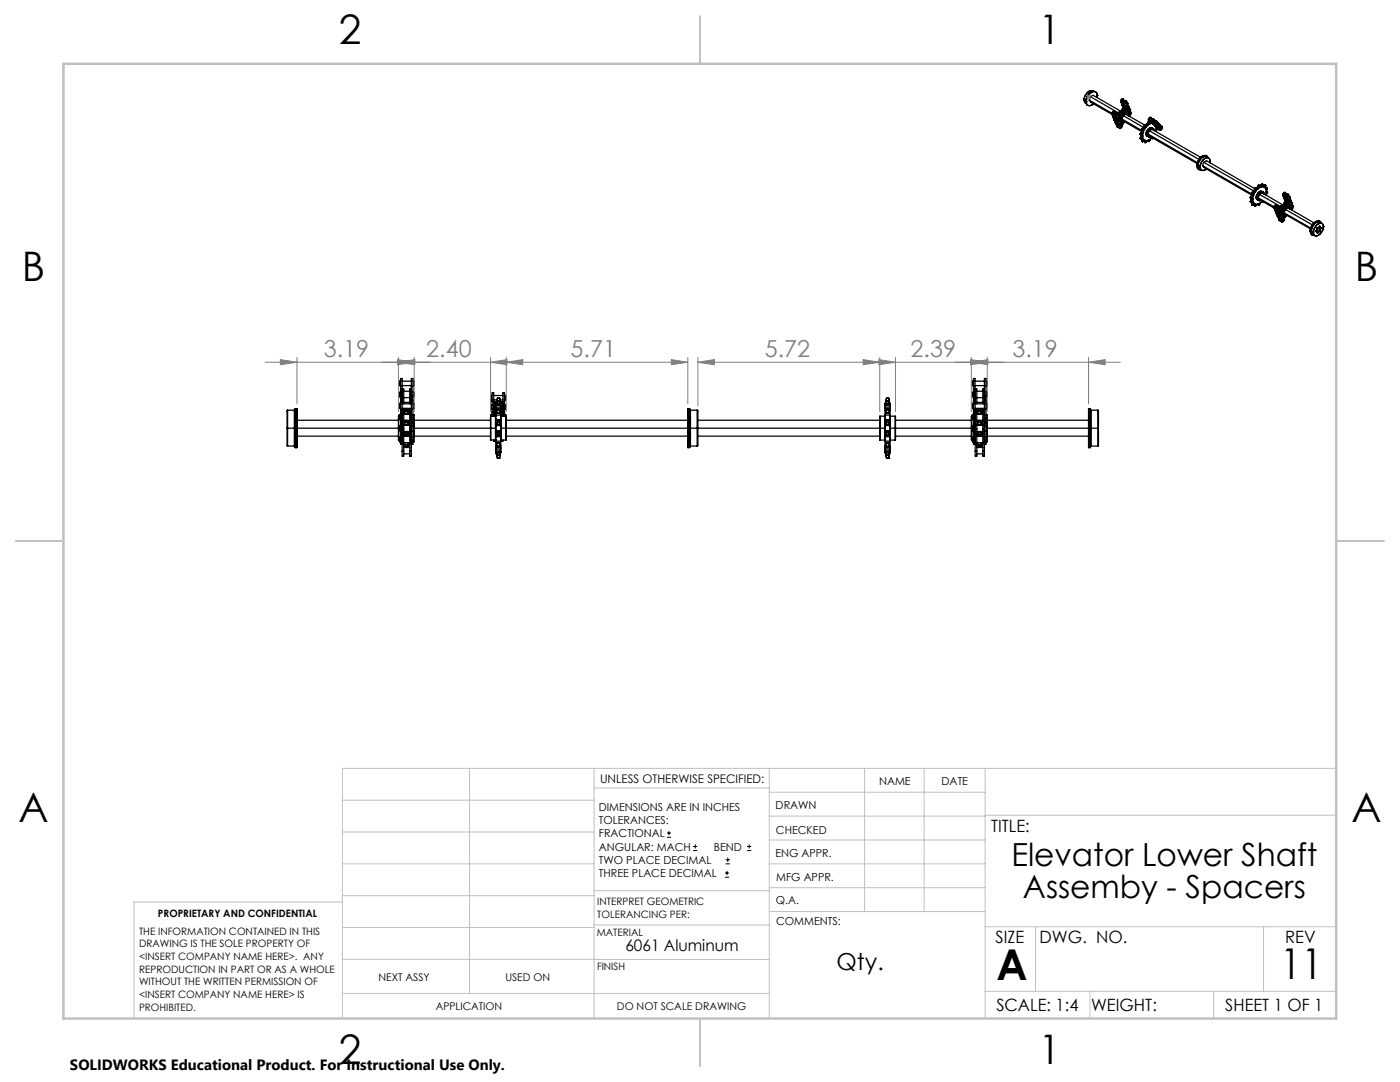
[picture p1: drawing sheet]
<svg xmlns="http://www.w3.org/2000/svg" width="279mm" height="216mm" viewBox="0 0 279 216" stroke-linecap="round" stroke-linejoin="round" font-family="sans-serif">
<defs><g id="words">
<g font-size="8.5">
<text x="198.9" y="195.5">A</text>
<text x="255.5" y="195.4">11</text>
</g>
<g font-size="8.1">
<text x="67.6" y="8.9">2</text>
<text x="207.3" y="8.9">1</text>
<text x="4.4" y="56.1">B</text>
<text x="270.4" y="56.1">B</text>
<text x="3.7" y="164.1">A</text>
<text x="269.7" y="164.1">A</text>
<text x="67.6" y="212.4">2</text>
<text x="207.3" y="212.4">1</text>
</g>
<g font-size="6.3">
<text x="201.8" y="172.9">Elevator Lower Shaft</text>
<text x="204.1" y="179.2">Assemby - Spacers</text>
</g>
<g font-size="4.7" fill="#808080">
<text x="64.6" y="71.2">3.19</text>
<text x="85.1" y="71.2">2.40</text>
<text x="113.9" y="71.2">5.71</text>
<text x="152.6" y="71.2">5.72</text>
<text x="181.7" y="71.2">2.39</text>
<text x="202.1" y="71.2">3.19</text>
</g>
<text font-size="4.7" x="166.9" y="193.5">Qty.</text>
<g font-size="3.4">
<text x="197.8" y="166">TITLE:</text>
<text x="198.7" y="188.1">SIZE</text>
<text x="207.5" y="188.1">DWG. NO.</text>
<text x="256.5" y="188.2">REV</text>
<text x="198.8" y="201.7">SCALE: 1:4</text>
<text x="217.7" y="201.8">WEIGHT:</text>
<text x="244.5" y="201.7">SHEET 1 OF 1</text>
</g>
<text font-size="3.2" x="124.8" y="189.8">6061 Aluminum</text>
<text font-size="3" x="14" y="213.5">SOLIDWORKS Educational Product. For Instructional Use Only.</text>
<text font-size="2.4" x="119.8" y="156.2">UNLESS OTHERWISE SPECIFIED:</text>
<g font-size="2.2">
<text x="119.5" y="161.8">DIMENSIONS ARE IN INCHES</text>
<text x="154.8" y="161.4">DRAWN</text>
<text x="175.4" y="156.6">NAME</text>
<text x="187.9" y="156.7">DATE</text>
<text x="119.5" y="164.4">TOLERANCES:</text>
<text x="119.5" y="167.1">FRACTIONAL</text>
<text x="154.9" y="166.3">CHECKED</text>
<text x="119.5" y="169.7">ANGULAR: MACH</text>
<text x="119.5" y="172.4">TWO PLACE DECIMAL</text>
<text x="142.5" y="169.7">BEND</text>
<text x="154.8" y="171">ENG APPR.</text>
<text x="119.5" y="175">THREE PLACE DECIMAL</text>
<text x="154.9" y="175.7">MFG APPR.</text>
<text x="154.9" y="180.4">Q.A.</text>
<text x="154.9" y="184.6">COMMENTS:</text>
</g>
<g font-size="2.1">
<text x="75.5" y="195.7">NEXT ASSY</text>
<text x="100.9" y="195.7">USED ON</text>
<text x="86.9" y="201.5">APPLICATION</text>
<text x="123.1" y="201.6">DO NOT SCALE DRAWING</text>
</g>
<g font-size="2">
<text x="31.5" y="182.9">PROPRIETARY AND CONFIDENTIAL</text>
<text x="119.2" y="180.6">INTERPRET GEOMETRIC</text>
<text x="119.2" y="183.1">TOLERANCING PER:</text>
<text x="27.8" y="186.5">THE INFORMATION CONTAINED IN THIS</text>
<text x="27.8" y="189">DRAWING IS THE SOLE PROPERTY OF</text>
<text x="27.8" y="191.6">&lt;INSERT COMPANY NAME HERE&gt;. ANY</text>
<text x="119.1" y="186.7">MATERIAL</text>
<text x="27.8" y="194.1">REPRODUCTION IN PART OR AS A WHOLE</text>
<text x="27.8" y="196.6">WITHOUT THE WRITTEN PERMISSION OF</text>
<text x="119.1" y="193.5">FINISH</text>
<text x="27.8" y="199.1">&lt;INSERT COMPANY NAME HERE&gt; IS</text>
<text x="27.8" y="201.7">PROHIBITED.</text>
</g>
</g></defs>
<g fill="none" stroke="#000" stroke-width=".25">
<path d="M216.3 19.9l.2 .5 .3 .3M216.3 19.9l.1 .1M216.4 20l.3 .1M217.4 18.2l-.8 .7-.3 1M217.4 18.2l.4-.1 .4 .1M217.4 18.2a2.28 2.28 0 0 0-1 1.8M217.6 19.3l5.6 3.2M217.6 19.3l-.2 .7 4.5 2.6M217.8 18.3a2.52 2.52 0 0 0-1.1 1.9M217.8 18.3h.1M218.1 19l-.5 .3M218.2 19l5.5 3.2"/>
<path d="M218.7 18.3a1.13 1.13 0 0 0-1.6 .7l-.4 1.2M219 19.1a.71 .71 0 0 0-.5-.8 .71 .71 0 0 0-.8 .2 2.47 2.47 0 0 0-.9 1.8M219 19.1h.1M219 19.1l-.1 .4M224.2 19.8a.42 .42 0 0 0-.5 .1 .42 .42 0 0 0 0 .5M216.7 20.2h.1M216.7 20.2l.1 .6 .3 .2M216.7 20.2l.1 .1M216.8 20.3h.1M216.8 20.3a.77 .77 0 0 0 .5 .8 .77 .77 0 0 0 .9-.4M216.8 20.3a.67 .67 0 0 0 .3 .7 .67 .67 0 0 0 .8 0M217.4 20l.2 .4 4.3 2.4"/>
<path d="M217.9 21h.1M221.9 22.9l.2 .4M221.9 22.9h.1M222 22.9l.2 .3M222.1 23.3l.1 .2M222.1 23.3v.1M222.2 23.5l.2 .5M222.2 23.5l.1 .1M222.3 23.6l.2 .4M222.4 22.9l-.3 .4 .1 .2M222.4 23.8v.2M222.4 24l.1 .2"/>
<path d="M222.4 24h.1M222.4 24v.1M222.4 22.3a.42 .42 0 0 0-.5 .1 .42 .42 0 0 0 0 .5M222.5 23.1l-.1 .2 .2 .2M222.5 22.5v-.1a.36 .36 0 0 0-.5 0 .36 .36 0 0 0 0 .5M222.5 24.2l.1 .2M222.5 24.2l.1 .3M222.5 23.2l.2 .5M222.5 23.2l.1 .1M222.6 24.5v.1M222.6 24.5h.1M222.6 23.3l.2 .4"/>
<path d="M222.6 23.4v.4M222.6 23.8l.2 .4h-.3v-.2M222.6 23.8l.2 .4M222.6 23.8h.1M222.7 22.6l-.4-.2-.2 .2 .4 .4-.2 .1v.5M222.7 23.5v.3M222.7 23.7l.2 .2M222.7 24.7l.2 .5M222.7 24.7l.1 .1M222.7 23.7h.1M222.7 23.8l.2 .5M222.7 24.2v.5"/>
<path d="M222.8 24.8l.2 .4M222.8 24.3l.2 .1M222.8 24.3h.1M222.8 24.2l.2 .2M222.8 24.3v.5M222.8 24.2l.1 .1M222.8 24.1v.2M222.9 24.4l-.1 .2 .3 .1M222.9 25.2l.2 .2M222.9 25.2h.1M222.9 24.3l.2 .2M223 25.2l.1 .2 .2-.1"/>
<path d="M223 24.4h.1M223 22.8h-.2v.3M223 24.4l.2 .4M223 22.6a.4 .4 0 0 0-.4 .1 .4 .4 0 0 0-.1 .5M223.1 24.4l.2 .5M223.1 23.4l.2 .1-.2 .2zM223.1 24.6v.4M223.1 25v.2l.2 .1M223.1 25l.2 .4M223.1 22.7v.1zM223.1 25h.1M223.2 24.7v.3"/>
<path d="M223.2 23.1h.1M223.2 23.1l.1 .1M223.2 25l.2 .5M223.2 24.8l.1 .2M223.2 22.6v.1M223.2 22.7l.2 .1M223.2 24.8l.1 .1M223.2 22.6h.1M223.2 22.7h.1M223.2 22.7v.1M223.2 23.4l-.2 .1 .1 .2M223.2 22.8v.2"/>
<path d="M223.2 22.8l.3 .1M223.2 22.5l.1 .1M223.2 22.5v.1M223.3 23.2l-.2-.2a.28 .28 0 0 0-.2-.4 .28 .28 0 0 0-.3 .3v.4M223.3 23.2a.41 .41 0 0 1-.1 .5 .41 .41 0 0 1-.4 .1v-.1M223.3 24.1l.1-.1 .1 .1-.2 .2zM223.3 25.4l.2 .2M223.3 22.4l-.1 .1M223.3 22.4h.1M223.3 25.4l.1 .1M223.3 22.4l.1 .1M223.3 23.5l.2 .3"/>
<path d="M223.3 22.6l.1 .2M223.3 22.6h.1M223.4 23.2l-.1 .3M223.4 22.5l-.1 .1M223.4 22.5h.2M223.4 22.8h.1M223.4 23.2l-.1 .1M223.4 22.4h.1M223.4 22.8l.1 .1M223.4 22.4l.2 .1M223.4 22.4l.4 .1M223.5 24l-.3 .1 .1 .2"/>
<path d="M223.5 23.1l-.1 .1M223.5 22.9v.2M223.5 23.8a.44 .44 0 0 0-.4 .1 .44 .44 0 0 0-.1 .5M223.5 23.7v.1M223.5 23.7h.1M223.6 23.7l.2 .2M223.6 23.7v.1M223.6 24.1l.2 .1M223.6 24l.4 .4M223.6 22.2h.1M223.6 22.5h.2M223.7 20.4l.2 .4"/>
<path d="M223.7 25.1h.1l-.1 .3h-.1zM223.7 20.4h.1M223.7 24.3h.1M223.7 24.6h-.1l-.2 .2 .1 .1M223.7 24.3l.1 .1M223.7 25.1l-.1 .3M223.8 20.4l.1 .3M223.8 24.4l-.2-.3a.27 .27 0 0 0-.2-.3 .27 .27 0 0 0-.3 .3v.3M223.8 24.4a.36 .36 0 0 1 0 .5 .36 .36 0 0 1-.5 0M223.8 24.3v.1M223.8 24.3h.1M223.8 22.5h.1"/>
<path d="M223.8 22.2l-.3 .2M223.8 22.2l-.4 .2 .2-.2M223.8 22.2l.2 .1M223.8 24.7a.49 .49 0 0 1 .2 .6 .49 .49 0 0 1-.6 .2M223.8 22.7h.1M223.8 24.4h.1M223.8 22l.2 .2M223.8 23.9h.1M223.8 22v.2M223.8 22.6v.1M223.8 22.8h.1M223.8 24.2v.1"/>
<path d="M223.8 23.9a.38 .38 0 0 0 .2 .4 .38 .38 0 0 0 .4 0 .38 .38 0 0 1-.4 0 .38 .38 0 0 1-.2-.4zM223.8 22h.1M223.8 22.6h.1M223.8 24.5l.2 .3M223.8 22l.2 .1M223.8 24.5l.2 .1M223.9 24.4h.1M223.9 20.8v.2M223.9 22.5l-.4 .6M223.9 24.3h.1M223.9 24.3l-.1 .1M223.9 22.6h-.1"/>
<path d="M223.9 22.7h.1M223.9 22.6h.1M223.9 24.2l-.1 .1M223.9 20.8h.1M223.9 24.2v.1M223.9 22.6v.1M223.9 24.3v.1M223.9 22.7l-.1 .1M223.9 22.5h.2M223.9 23.8l.1 .3 .3 .1M223.9 21.8l-.1 .2M223.9 21.8h.3"/>
<path d="M223.9 22.5v.1M223.9 22.5h.1M223.9 23.8l.3 .4 3.7 2.1M223.9 23.8l4 2.3M223.9 24.5h.1M223.9 21.8l.1 .1M224 22.6h.1M224 21.1l.2 .4M224 24.5h-.2M224 22.4l-.1 .1M224 24.4h.1M224 24.3h-.1"/>
<path d="M224 22.5l-.1 .1M224 22.6h-.1M224 22.5h-.1M224 22.5h.1M224 24.5h.1M224 21.1h.1M224 22.3v.1M224 24.6v.2M224 24.6h.1M224 22.1v.2M224 22.5v.1M224 24.3v.1"/>
<path d="M224 24.5v.1M224 22.4v.1M224 21.1l.3 .5M224 21.9v.2M224 22.5h.2M224.1 24.4h.1M224.1 22.6h.1M224.1 22.5h.1M224.1 24.4h-.1M224.1 22.4l-.1 .2M224.1 20.4l-.2 .4 .1 .3M224.1 21.3l.1 .3"/>
<path d="M224.1 22.4h.1M224.1 22.4v.1M224.2 21.5l.1 .2M224.2 21.6h.1M224.2 22.5h.1M224.2 22.4h.1M224.2 21.8l-.2 .1M224.2 21.8l.1 .1M224.2 21.5l.1 .1M224.2 22.4l-.2 .2M224.2 20.6l-.1 .2 .2 .3M224.2 24.3l-.2 .2"/>
<path d="M224.2 23.1l4.1 2.4M224.3 20.1l-.1-.3a.39 .39 0 0 0-.4 .2 .39 .39 0 0 0 0 .4M224.3 21.6l.1 .1h.2M224.3 21.7l.1 .2 .1-.2M224.3 21.7v.2M224.3 20.7l.2 .5M224.3 22.3h.1M224.3 21.9v.1M224.3 22l.1 .2M224.3 22.4h.1M224.3 20.7l.1 .1M224.3 22.3v.1"/>
<path d="M224.3 22.4l-.1 .1M224.4 22.4h.1M224.4 20.8l.2 .4M224.4 22.3v.1M224.4 22.8a.42 .42 0 0 1 .5-.2 .42 .42 0 0 1 .2 .5 .45 .45 0 0 0-.3-.5 .45 .45 0 0 0-.5 .3l-.5 1 .1-.5zM224.4 21.9l-.1 .1M224.4 22.3h.1M224.4 24.3l-.4 .5M224.4 21.9l.2 .1M224.4 20.9v.4M224.4 21.3l.2 .3M224.4 21.3l.2 .4"/>
<path d="M224.4 21.3h.1M224.4 20.1l-.4-.2-.2 .3 .4 .3-.2 .3v.3M224.4 21l.1 .3M224.4 22.2l-.4 .2M224.4 22.2h.1M224.4 22.2l.1 .1M224.4 22.2v.1M224.4 22.2v.2M224.5 21.2l.1 .2M224.5 22.3l-.1 .1M224.5 22.9l.2-.1 3.7 2.1M224.5 22.3h.1"/>
<path d="M224.5 21.8l.3 .1M224.5 21.2h.1M224.5 22.2v.1M224.5 21.3l.2 .5M224.5 22.4h.1M224.5 21.8h.1M224.5 22.2h.3M224.5 22.2h.1M224.5 22.2v.2M224.6 21.7l.1 .2M224.6 21.7l.1 .1M224.6 22.2l-.1 .2"/>
<path d="M224.6 21.7l-.2 .2M224.6 22l-.1 .2M224.7 21.8l.1 .2M224.7 21.9h.1M224.7 21.9l-.1 .1M224.8 20.3l-.3 .1 .1 .2M224.8 21.9l.2 .4M224.8 21.9h.1M224.8 20.1a.42 .42 0 0 0-.5 .1 .42 .42 0 0 0 0 .5M224.8 22.6a.97 .97 0 0 0-1.3 1.1M224.9 21.9h-.1a.34 .34 0 0 1 .1-.5 .34 .34 0 0 1 .5 0 .76 .76 0 0 1-.2 1.2l-.2-.2M224.9 21.9l.1 .5"/>
<path d="M224.9 20.9l.1 .1-.2 .2zM224.9 22v.5M224.9 22.5l.1 .2M224.9 22.5h.1M224.9 22.2l.1 .3M225 20.6h.1M225 20.6v.1M225 22.5l.1 .5M225 22.3l.1 .2M225 22.6a.99 .99 0 0 0-1.1 .2 .99 .99 0 0 0-.3 .9M225 22.3v.1M225 20.9h-.2v.3"/>
<path d="M225 23a.55 .55 0 0 0-.6-.1 .55 .55 0 0 0-.3 .5l-.2 .4M225 20.7l-.1-.2a.24 .24 0 0 0-.2-.4 .24 .24 0 0 0-.3 .2v.5M225 20.7a.4 .4 0 0 1 0 .5 .4 .4 0 0 1-.4 .1v-.1M225.1 21l.2 .3a.42 .42 0 0 0-.5 .1 .42 .42 0 0 0 0 .5M225.1 21.5l.2 .1-.3 .2zM225.1 23l.1 .1M225.1 23h.1M225.2 21.5l-.2 .1v.2M225.3 22.2l.2-.1-.1 .3zM225.4 22.6l.2 .1-.1 .2zM225.5 21.8h.1M225.5 22.1l-.3 .1 .1 .2"/>
<path d="M225.5 21.8v.1M225.5 22.6l-.1 .3M225.6 22.2v.1a.52 .52 0 0 1-.3 .8M227.5 27.6l.2 .1M227.5 26.8h.1M227.5 27.6h.1M227.6 26.7l-.1 .1M227.6 26.8l.1 .1M227.6 26.7h.1M227.6 26.8l.2 .1M227.6 27.6l.1 .1M227.6 27.3l-.1 .3"/>
<path d="M227.6 27.3h.1M227.6 27.3l.2 .1M227.6 27.3l.3 .1M227.7 26.7l-.1 .1M227.7 26.5l-.1 .2M227.7 26.5h.1M227.7 26.5l.2 .1M227.7 27.1l-.1 .2M227.7 27.1l.3 .2M227.8 26.9l-.1 .2M227.8 26.9l.2 .1M227.8 27.4l-.2 .2"/>
<path d="M227.8 26.4l.3 .1M227.8 26.4l-.1 .1M227.9 25.8v.1M227.9 26.6h.1M227.9 26.6l-.2 .1M227.9 28.2l.1 .1M227.9 25.8l.1 .1M227.9 27.4h-.1M227.9 28.2h.1M227.9 25.7v.1M227.9 25.9v.1M227.9 27.9v.3"/>
<path d="M227.9 27.9h.1M227.9 25.7l.1 .1M227.9 25.9l.2 .1M227.9 26l.2 .1M227.9 26h.1M227.9 27.9l.2 .1M227.9 26.1l-.1 .3M227.9 26v.1M227.9 27.7h.2M227.9 27.7h-.2M227.9 26l.3 .2M227.9 27.7l.3 .2"/>
<path d="M227.9 27.7h.1M227.9 27.7v.2M228 25.9l.1 .1M228 28.2v.1M228 27.3l-.1 .1M228 27.2l.1 .5M228 27v.2M228 25.8v.1M228 25.6l-.1 .1M228 27.2v.1M228 25.6l.2 .1M228 25.6h.1"/>
<path d="M228.1 26v.1M228.1 28l-.1 .2M228.1 26.5l-.2 .1M228.1 25.6l.2 .1M228.1 28h.1M228.1 26.1l.1 .1M228.1 27.7l.1 .1M228.1 26.5l-.1 .5M228.1 26.5h.1M228.1 25.6l.3 .1M228.1 25.6h.1M228.2 26.2h.1"/>
<path d="M228.2 27.9l-.1 .1M228.2 27.8l.3 .2M228.2 26.2l-.1 .3M228.2 25.7h.1M228.2 25.7l-.2 .1M228.2 27.8v.1M228.3 25.7h.1M228.4 25.3l-.3 .3M228.4 25.3l.2 .1M228.4 25.1v.1M228.4 28l-.4 .3M228.4 28.1v.1"/>
<path d="M228.4 25.2l.2 .1M228.4 25l.1 .1M228.4 25.1l.2 .1M228.4 25v.1M228.4 28v.1M228.4 28.2v.1M228.4 25.2v.1M228.4 28.1l.2 .2M228.4 28.2l.2 .1M228.4 28.3l.1 .1M228.4 28.3l.1 .2M228.4 24.9l.1 .1"/>
<path d="M228.4 24.9v.1M228.5 28l.1 .1M228.5 28h.1M228.5 25.7l-.3 .5M228.5 25.7h-.1M228.5 24.8l-.1 .1M228.5 24.8l.3 .1M228.5 28h-.1M228.5 24.8l.1 .1M228.5 25.1l.1 .1M228.5 25v.1M228.5 28.4v.1"/>
<path d="M228.6 25.2v.1M228.6 28.3l-.1 .1M228.6 28.3h.1M228.6 25.3v.1M228.6 28h.4M228.6 25.5l-.1 .2M228.6 25.4v.1M228.6 24.9l-.1 .1M228.6 24.9l.3 .1M228.6 28v.1M228.6 28.1v.2M228.7 26.7l.1 .4 .2 .1"/>
<path d="M228.7 26.7h.1M228.7 26.7l.1 .4 .4 .2M228.7 26.7l.3 .2M228.8 25h.1M228.9 25h.1M229 24.7l-.3 .2M229 24.7l.2 .1M229 25l-.4 .5M229 26.9a1.08 1.08 0 0 1 1.2-1.2l.2 .4a.47 .47 0 0 0-.4-.5 .47 .47 0 0 0-.6 .4l-.3 .9M229 26.9a.41 .41 0 0 0 .2 .4 .41 .41 0 0 0 .5 0 .4 .4 0 0 1-.5 0 .4 .4 0 0 1-.1-.4M229 28l-.5 .5M229 28h.1"/>
<path d="M229 28l.3 .3M229 24.5l.2 .1M229 26.9h.1M229 24.5l.2 .2M229 24.5v.2M229 24.5h.1M229 28l.2 .2M229.1 28l.1 .1M229.1 28h.1M229.2 28h-.2M229.2 24.9l-.2 .1M229.2 24.3l-.2 .2"/>
<path d="M229.2 24.3h.2M229.2 26.8v.3l.3 .1M229.2 26.8l.2 .4 9.5 5.4M229.2 28h.1M229.2 24.3h.1M229.2 26.8l9.8 5.7M229.2 24.8v.1M229.2 28v.1M229.2 24.6v.1M229.2 28.2l.1 .1M229.2 24.7v.1M229.2 28.1v.1"/>
<path d="M229.3 24.3l-.1 .3M229.4 24.3h-.1M229.4 24.3l.1 .1M229.4 24.2l.2 .1M229.4 24.2l.2 .2M229.4 26.1l9.9 5.7M229.5 24.4l.1 .3M229.5 24.4h.1M229.5 28h.1M229.5 28l-.2 .3M229.6 25.9l.3-.1 9.7 5.6M229.6 24.4h-.1"/>
<path d="M229.6 24.4l.2 .1M229.6 27.7l-.4 .3M229.6 24.7l-.4 .2M229.6 27.7l-.1 .3M229.7 24.1l-.1 .2M229.7 24.2l.1 .1M229.7 24.2l-.1 .2M229.7 23.5a.39 .39 0 0 0-.4 .1 .39 .39 0 0 0 0 .5M229.7 24.2h.1M229.8 24.6l-.2 .1M229.8 27.6l-.2 .1M229.8 24.2h-.1"/>
<path d="M229.8 24.5v.1M229.8 27.6h.1M229.9 24.4v.1M229.9 24.4l-.1 .1M229.9 27.7h.1M229.9 27.4l-.1 .2M229.9 23.8h.1M230 25.6a.9 .9 0 0 0-1.3 .8v.3M230 24.5l.3 .3M230 23.8l-.4-.2-.2 .2v.2l.4 .2M230 23.8a.4 .4 0 0 0-.5-.3 .4 .4 0 0 0-.2 .6l.1 .1M230 23.8h.1"/>
<path d="M230 24.6h-.2M230 24.5l.2 .3M230 24.6l.2 .3M230.1 27.6h.1M230.1 27.6l-.2 .1M230.2 25.7a.89 .89 0 0 0-1.4 .7l-.1 .3M230.2 24.6l.1 .3M230.2 26a.58 .58 0 0 0-.6-.1 .58 .58 0 0 0-.3 .5l-.1 .4M230.2 24.8h.1M230.3 24.9l.3 .3M230.3 24.8l.1 .1M230.3 24l-.3 .1 .1 .2"/>
<path d="M230.3 23.8a.41 .41 0 0 0-.4 .2 .41 .41 0 0 0 0 .4M230.3 24.9l.2 .2M230.5 24l.2 .1M230.5 25.1l.1 .2M230.5 25.1l.1 .1M230.5 24.1l.3 .1M230.6 25.2l.2 .1M230.6 24.4l.2 .1-.3 .2zM230.6 24.1h.1M230.6 24.1l.2 .1M230.6 24.1l.1 .1M230.6 26.2h.1"/>
<path d="M230.7 25.3l.1 .2M230.7 25.6h.1M230.7 25.6l.3 .2M230.7 24.2h-.1a.42 .42 0 0 0-.5-.4 .42 .42 0 0 0-.2 .7h.1M230.7 24.2a.38 .38 0 0 1 0 .5 .38 .38 0 0 1-.4 .1M230.7 24.4l-.3 .1 .1 .2M230.7 24.7l-.1 .4 .2 .2M230.7 25.6l.2 .1M230.8 25.5l-.1 .1M230.8 25.6l-.2 .6M230.8 25.6l.1 .1M230.8 24.2h.1"/>
<path d="M230.8 26h.1M230.8 26l-.2 .2M230.8 25.3l.3 .3M230.8 25.3v.2M230.8 24.3l.3 .2M230.9 25.7h.1M230.9 25.3l.1 .2M230.9 24.4h.1M230.9 25.6l-.1-.2 .2 .3M230.9 25.6l.1 .1M230.9 25.6h.1M231 25.7l-.2 .3"/>
<path d="M231 25.4l.4 .5M231 25.7l.2 .1M231 24.4l.1 .1M231 25.5l.1 .1M231 25.5l.3 .4M231.1 24.5l.1 .1zM231.1 24.5l-.4 .2M231.1 24.8h-.2v.3M231.3 24.8l.3 .1M231.3 25.9l.1 .1M231.3 25.9h.1M231.4 24.8l.2 .1"/>
<path d="M231.4 26h.1M231.4 24.9h.1M231.5 24.9h.1M231.5 24.9h-.1a.39 .39 0 0 0-.5-.3 .39 .39 0 0 0-.2 .6l.1 .1M231.5 24.9a.39 .39 0 0 1 .1 .5 .39 .39 0 0 1-.5 .2M231.5 25.2h-.2l.1 .3M231.6 25.1l.3 .1M231.7 25.5l-.1 .2M231.7 25.2h.1M231.8 25.2l.1 .1M231.8 25.2h.1M231.9 25.2a.45 .45 0 0 1 0 .6 .45 .45 0 0 1-.5 .1"/>
<path d="M238.9 33.1h.1M238.9 33.1l.1 .5 .3 .2M238.9 33.1a.68 .68 0 0 0 .7 .8 .67 .67 0 0 1-.6-.8M239.1 33.1v.3M239.1 33.1l.1 .4 .5 .5M239.1 33.1h.1M239.1 33.1l.4 .2M239.5 33.3a.69 .69 0 0 0 .5 .7 .69 .69 0 0 0 .8-.3M239.5 33.3h.1M239.5 33.3a.64 .64 0 0 0 .5 .7 .64 .64 0 0 0 .7-.3M240 31.2h.1M240 31.2l-.2 .1a2.3 2.3 0 0 0-.9 1.8"/>
<path d="M240 33l.2-.6 10.1 5.7M240.3 32.4l.5-.3 9.6 5.5M240.4 31.2a2.07 2.07 0 0 0-1.3 1.9M240.8 31.1a1.4 1.4 0 0 0-1.7 1.1l-.2 .9M241.1 31.4a.85 .85 0 0 0-1.5 .2l-.5 .9-.1 .6M241.1 31.4a.77 .77 0 0 0-1.4 .1 2.39 2.39 0 0 0-.8 1.6M241.2 31.5a1.2 1.2 0 0 0-1.9 .8l-.2 .8M241.5 32.2v.3v-.3M241.5 32.2a.69 .69 0 0 0-.6-.7 .69 .69 0 0 0-.8 .4l-.5 .8-.1 .6M241.5 32.1a.63 .63 0 0 0-.5-.7 .63 .63 0 0 0-.7 .3 2.11 2.11 0 0 0-.8 1.6M241.5 32.2h.1M241.5 32.1v.1"/>
<path d="M249.5 39.4v.1M249.5 39.5l.2 .1M249.5 39.4h.2M249.5 39.5h.1M249.6 39.5l.2 .1M249.6 40h.1M249.6 40l.2 .1M249.7 39.4l-.1 .1M249.7 39.2l-.2 .2M249.7 39.2l.1 .1M249.7 39.2l.2 .1M249.7 39.2h.1"/>
<path d="M249.7 39.8l-.1 .2M249.7 39.8l.2 .2M249.8 39.6l-.1 .2M249.8 39.1l.2 .1M249.8 39.1l-.1 .1M249.8 39.6h.1M249.8 38.5v.1M249.8 39.6l.2 .1M249.8 39.3l-.1 .1M249.8 39v.1M249.8 38.5l.1 .1M249.8 38.6l.2 .1"/>
<path d="M249.8 38.6h.1M249.9 38.4l-.1 .1M249.9 38.4l.1 .1M249.9 38.6l.2 .2M249.9 38.6v.1M249.9 39.3h-.1M249.9 38.7v.1M249.9 38.8l-.1 .2M249.9 38.7l.3 .1M249.9 38.8l-9.9-5.7 .2 .3 9.6 5.5M249.9 38.6l.1 .1M249.9 40l-.1 .1"/>
<path d="M250 38.5l-.1 .1M250 39.9l.1 .4M250 39.7v.2M250 38.3l-.1 .1M250 39.9l-.1 .1M250 38.3l.2 .1M250 38.7l.2 .1M250 39.2l-.1 .1M250.1 39.1l-.1 .6M250.1 39.1l-.1 .1M250.1 38.3l.3 .1M250.1 38.3h-.1"/>
<path d="M250.2 38.8v.1M250.2 38.9l-.1 .2M250.2 38.4l-.2 .1M250.2 38.4h.2M250.3 37.9l-.2 .4M250.3 37.9l.3 .2M250.4 37.7l.1 .1M250.4 37.8l.1 .1M250.4 37.7l-.1 .2M250.4 37.6l.1 .1M250.4 37.6v.1M250.5 38.4l-.3 .5"/>
<path d="M250.5 38.4h-.1M250.5 37.5l-.1 .1M250.5 37.5l.3 .1M250.5 37.5l.1 .1M250.5 37.8v.1M250.5 37.7v.1M250.5 37.9l.1 .2M250.6 38.2l-.1 .2M250.6 38.1v.1M250.6 37.6l-.1 .1M250.6 37.6h.2M250.7 39.4v.3l.3 .2"/>
<path d="M250.7 39.4h.1M250.7 39.4l.1 .4 .4 .2M250.7 39.4l.3 .2M250.8 37.6l.2 .1M250.9 37.4l-.2 .2M250.9 37.4l.3 .1M251 39.6v-.2a.96 .96 0 0 1 1.2-1l.1 .3a.52 .52 0 0 0-.5-.4 .52 .52 0 0 0-.5 .5l-.3 .8M251 39.6a.4 .4 0 0 0 .2 .4 .4 .4 0 0 0 .4 0 .38 .38 0 0 1-.4 0 .38 .38 0 0 1-.2-.4M251 39.6h.1M251 37.7l-.4 .5M251 37.2l-.1 .2M251 37.2l.2 .1"/>
<path d="M251.1 37l-.1 .2M251.1 37h.2M251.1 37h.1M251.1 37.6l-.1 .1M251.2 37.5l-.1 .1M251.2 37v.5M251.3 37h-.1M251.3 37l.2 .1M251.4 38.8l4.2 2.4M251.5 37.1v.1M251.5 37.2l.1 .2M251.5 37.1h.1"/>
<path d="M251.6 38.6l.3-.1 4.1 2.4M251.6 37.1h-.1M251.6 37.1l.2 .1M251.6 37.4l-.5 .2M251.7 36.9l.1 .1M251.7 36.9l-.1 .2M251.7 36.9h.1M251.7 36.9l.2 .1M251.7 37.3l-.1 .1M251.7 37.3h.4M251.8 37.2l-.1 .1M251.8 36.7l-.1 .2"/>
<path d="M251.8 36.7l.3 .1M251.8 37v.2M251.8 36.7l.2 .1M251.9 37h-.1M252 38.2a1.03 1.03 0 0 0-1.3 1.2M252 36.8l-.1 .2M252 36.8h.1M252.1 36.8v.2M252.1 37h.1M252.1 37v.2M252.1 37.1l.2 .2M252.1 37.3h.2"/>
<path d="M252.1 38.3a.99 .99 0 0 0-1 .1 .99 .99 0 0 0-.4 1M252.1 37.2h.1M252.1 37.2v.1M252.2 38.7a.47 .47 0 0 0-.5-.2 .47 .47 0 0 0-.4 .4 .57 .57 0 0 0-.2 .5 .57 .57 0 0 0 .4 .5M252.2 37l.2 .1M252.2 37l-.1 .1M252.3 37.3l.3 .3M252.3 37h-.1M252.3 37l.1 .1M252.3 37.3h.1M252.4 37.1l-.1 .2M252.4 37.1h.1"/>
<path d="M252.6 37.6v.1M252.6 37.6h.1M252.6 37.6l.1 .1M252.6 37.3v.3M252.6 37l-.2 .1M252.6 37v.3M252.6 37h-.3M252.6 37.3h.1M252.6 37.7l.1 .4M252.6 37.5l.2 .1M252.6 37.5h.3M252.6 38.9h.1"/>
<path d="M252.7 37.7h-.1M252.7 38.2v.1M252.7 38.2l.1 .1M252.7 38.3h.2M252.7 38.1v.1M252.7 38.3l-.1 .6M252.7 38.3h.1M252.8 37.6h.1M252.8 37.6l-.1 .1M252.8 37.9l-.1 .2M252.8 38.3l.1 .2-.3 .4M252.8 38.3h.1"/>
<path d="M252.8 37.9h.1M252.9 37.5l-.1 .1M252.9 37.5l-.1 .4M256 39.1l.2 .4M256 39.1h.1M256.1 39.1l.2 .3M256.2 39.5l.1 .2M256.2 39.5h.1M256.3 39.7l.2 .4M256.3 39.7l.1 .1M256.4 39.8l.2 .4M256.5 39.1l-.2 .4v.2"/>
<path d="M256.5 39.9v.3M256.5 38.5a.41 .41 0 0 0-.5 .1 .41 .41 0 0 0 0 .5M256.6 39.3l-.1 .2 .2 .2M256.6 38.7v-.2a.39 .39 0 0 0-.5 .1 .39 .39 0 0 0 0 .5M256.6 39.4l.2 .4M256.6 39.4h.1M256.7 39.4v-.1a.37 .37 0 0 1 .1-.4 .37 .37 0 0 1 .4 0 .76 .76 0 0 1-.2 1.2l-.1-.2M256.7 39.4l.2 .5M256.8 38.8l-.4-.2-.2 .2 .4 .3-.2 .4v.3M256.8 39.5v.5M256.8 40v.2l.1 .1M256.8 40l.1 .4"/>
<path d="M256.8 40h.1M256.8 39.7v.3M256.8 39.8l.2 .2M256.8 39.8l.1 .1M257.1 39l-.1-.1-.2 .2 .1 .2M257.1 38.8a.4 .4 0 0 0-.4 .1 .4 .4 0 0 0-.1 .5M257.2 39.6h.2v.2l-.3 .1zM257.3 39.3h.1M257.3 39.3l.1 .1M257.4 39.6l-.3 .1 .1 .2M257.5 39.7l.1 .2M257.5 39.9l.1 .1z"/>
<path d="M257.5 39.9a.52 .52 0 0 0-.4 .7M249.5 40.2l.2 .2M249.5 40.2l.1 .1M249.6 40l-.1 .2M249.6 40.3l.1 .1M249.8 40.1l-.2 .2M249.8 40.1h.1M249.8 40.6v.3M249.8 40.9h.1M249.8 40.9l.2 .1M249.8 40.6l.2 .1M249.9 40.6h-.1"/>
<path d="M249.9 40.6l.2 .1M249.9 40.4h-.2M249.9 40.4l.3 .1M249.9 40.4h.1M249.9 40.4v.2M250 40.7v.3M250.1 40.7h-.1M250.1 40.3l.1 .2M250.1 40.3l-.2 .1M250.2 40.5l-.1 .2M250.2 40.5l.3 .2M250.2 40.5h.1"/>
<path d="M250.3 40.7l.1 .1M250.4 40.8l.1 .1M250.4 40.8v.2M250.4 41l.1 .1M250.4 40.7l.2 .1M250.5 40.7h.1M250.5 40.7l-.5 .3M250.5 41.1h.1M250.6 40.7v.1M250.6 40.8l-.1 .3M251 40.7h-.4M251 40.7l-.5 .4"/>
<path d="M251 40.7h.1M251 40.7l.2 .2M251 40.7l.2 .1M251.1 40.7h.1M251.1 40.7h-.1M251.2 40.8v.1M251.2 40.8h.1M251.2 40.7v.1M251.5 40.7l-.3 .2M251.5 40.6v.1M251.6 40.4l-.5 .3M251.6 40.4l-.1 .2"/>
<path d="M251.7 40.3l-.1 .1M251.7 40.3h.1M251.8 40.3h.1M251.9 40.1l-.2 .2M251.9 40.3h.1M252.1 40.2l-.2 .2M254.2 41.2l-3.1-1.7 .3 .3 2.8 1.7M254.2 41.5l.3 .5M254.2 41.5l.2 .1M254.4 41.6l.1 .3M254.5 42v.1M254.5 42h.1"/>
<path d="M254.6 42.2l.1 .5M254.6 42.2v.1M254.6 42.3l.2 .4M254.7 41.6l-.2 .3 .1 .3M254.7 42.4v.3M254.7 40.9a.43 .43 0 0 0-.4 .2 .43 .43 0 0 0-.1 .4M254.7 42.7l.1 .1M254.7 42.7h.1M254.8 41.8l-.1 .2 .2 .2M254.8 41.2v-.2a.39 .39 0 0 0-.4 .1 .39 .39 0 0 0 0 .5M254.8 42.7l.2 .2h.2M254.8 42.8l.2 .3"/>
<path d="M254.8 42.8l.1 .4M254.9 41.9l.2 .4M254.9 41.9h.1M254.9 43.2l.1 .1M254.9 43.2h.1M255 41.9l-.1-.1a.4 .4 0 0 1 .5-.5v.2a.76 .76 0 0 1-.1 1.1l-.2-.2M255 41.9l.1 .5M255 42.1v.4M255 42.5v.2l.2 .1M255 42.5l.2 .4M255 42.5h.2M255 41.3l-.4-.2-.2 .2 .4 .3-.2 .4v.3"/>
<path d="M255 42.2l.3 .8M255.1 42.3v.2M255.1 43.4l.1 .4M255.1 42.3v.1M255.1 43.4h.1M255.1 42.9v.5M255.1 43v.4M255.1 43.4l.2 .5M255.1 43l.2 .1M255.1 43h.1M255.2 42.9l.1 .2M255.2 42.9l.1 .1"/>
<path d="M255.2 42.8l-.1 .2M255.2 43.1v.2l.2 .1M255.2 43.8l.2 .3M255.2 43.8l.1 .1M255.3 43l.1 .1M255.3 43.1h.1M255.3 43.9l.1 .2 .3-.1M255.3 41.5l-.2 .1 .1 .2M255.3 43.1l.3 .4M255.4 41.3a.42 .42 0 0 0-.5 .1 .42 .42 0 0 0 0 .5M255.4 43.1l.2 .5M255.4 43.2l.1 .4"/>
<path d="M255.5 42.1l.1 .1-.2 .2zM255.5 43.6l-.1 .3 .2 .1M255.5 43.6l.2 .5M255.5 43.6l.1 .1M255.5 43.4l.1 .3M255.6 41.8h.1M255.6 41.8v.1M255.6 43.7l.1 .4M255.6 43.5l.1 .2M255.6 41.2v.2M255.6 41.4h.1M255.6 41.3l-.2 .2"/>
<path d="M255.6 41.4l.2 .1M255.6 43.5v.1M255.6 41.2l.1 .1M255.6 41.4v.1M255.6 42.1h-.2v.3M255.6 41.5l-.1 .2M255.6 41.2h.1M255.6 41.5l.2 .1M255.7 44.1l.1 .2M255.7 41.1l-.1 .1M255.7 44.1h.1M255.7 41.1h.1"/>
<path d="M255.7 42.2l.2 .3M255.7 41.3l.1 .2M255.7 41.3h.1M255.7 42.7l.2 .1-.3 .2zM255.8 41.9l-.1 .2M255.8 41.1l-.1 .2M255.8 41.1l.2 .1M255.8 41.5h.1M255.8 41.9h-.1M255.8 41.1h-.1M255.8 41.1h.1M255.8 41.5v.1"/>
<path d="M255.8 42.7l-.2 .1v.2M255.8 41.7v.2M255.8 41.6v.1M255.8 41.1l.3 .1M255.9 42.5a.42 .42 0 0 0-.5 .1 .42 .42 0 0 0-.1 .5M255.9 42.4h.1M255.9 42.4l.3 .1M255.9 42.4v.1M255.9 42.8l.3 .1M255.9 42.7l.4 .4M256 40.9h.1M256 41.2h.1"/>
<path d="M256 40.9l-.2 .1M256 42.9h.1M256 42.9l.1 .1M256 43.3h-.2l.1 .3M256 43.8l.2 .1-.2 .2-.1-.1zM256.1 43.7l-.2 .3M256.1 43h.1M256.1 43.1l-.2-.6a.37 .37 0 0 0-.5 .1 .37 .37 0 0 0 0 .5M256.1 43.1h.1a.34 .34 0 0 1-.1 .5 .34 .34 0 0 1-.5 0M256.1 40.8l-.3 .3M256.1 40.9l-.3 .2M256.1 40.8l.3 .2"/>
<path d="M256.2 43h.1M256.2 43.3a.49 .49 0 0 1 .1 .6 .49 .49 0 0 1-.5 .3l-.1-.1M256.2 41.4h.1M256.2 42.9l-.1 .1M256.2 43v.1M256.2 42.9h.1M256.2 42.5a1.13 1.13 0 0 1 1.1-1.2l.2 .4a.45 .45 0 0 0-.4-.4 .45 .45 0 0 0-.5 .3l-.3 .5-.1 .4M256.2 42.5a.41 .41 0 0 0 .1 .5 .41 .41 0 0 0 .5 0 .41 .41 0 0 1-.4-.1 .41 .41 0 0 1-.2-.4M256.2 41.3v.1M256.2 40.7l.2 .1M256.2 42.5h.1M256.2 40.7l-.1 .1"/>
<path d="M256.2 43l-.1 .1M256.2 43.1h.1M256.2 41.3h.1M256.2 43.2l.2 .1M256.2 43.2h.1M256.2 42.9v.2M256.2 40.7h.1M256.2 41.2l-.4 .5M256.2 41.2h-.1M256.2 41.3v.2l.1-.1M256.2 41.3l.1 .1M256.3 43h.1"/>
<path d="M256.3 42.9l-.1 .1M256.3 41.4h.1M256.3 43l-.1 .1M256.3 43v.1M256.3 43.1h-.1M256.3 41.4l-.1 .1M256.3 42.9v.1M256.3 41.2h.1M256.3 41.3h.1M256.3 43.1l-.1 .1M256.3 41.1l-.1 .1M256.3 42.5l.1 .3 .2 .1"/>
<path d="M256.3 40.5l-.1 .2M256.3 40.5h.2M256.3 42.4l.3 .4 4.9 2.9M256.3 43.1l.1 .1M256.3 42.5l5.3 3M256.3 40.5h.1M256.3 41.2v.1M256.3 43.1h.1M256.3 41.2l.1 .1M256.4 43.1h.1M256.4 41.1l-.1 .1M256.4 41.2l-.1 .1"/>
<path d="M256.4 41.1h.1M256.4 41l-.1 .1M256.4 40.8h.1M256.4 41.3h-.1M256.4 43.3v.1M256.4 43.3l-.2-.1 .2 .2M256.4 40.8v.2M256.4 43.2v.1M256.4 41.2h.1M256.4 41.3h.1M256.4 40.5v.3M256.4 43v.1"/>
<path d="M256.5 41h.1M256.5 41.2h.1M256.5 41l-.1 .2M256.5 40.1l.1 .2M256.5 40.2h.1M256.5 41.1h.1M256.5 40.5h-.1M256.5 40.5l.1 .1M256.5 40.1l.1 .1M256.5 41.1l-.1 .1M256.5 41.1l-.2 .1M256.6 43l-.3 .1"/>
<path d="M256.6 41.8l5.3 3.1M256.6 40.2l.1 .2h.2l-.3 .2M256.6 40.3l.2 .2M256.6 40.3l.1 .3M256.6 40.6v.1M256.6 40.7l.2 .2M256.6 41.1h.1M256.6 40.9v.2M256.6 41v.1M256.7 41.1h.1M256.7 43l-.3 .4M256.7 41.1h-.1"/>
<path d="M256.7 41l.1 .1M256.7 41h.1M256.7 40.6l.3 .1M256.8 41.1h.1M256.8 41.1h-.2M256.8 40.9h.1M256.8 40.5l.1-.1 .1 .1M256.8 40.9l-.5 .2M256.8 40.9v.1M256.8 40.9l-.1 .1M256.8 41.6l.3-.1 5.2 3M256.8 41v.1"/>
<path d="M256.8 40l.2 .5M256.8 40.9l-.1 .2M256.8 40.5l.2 .1M256.9 40.8l.3 .1M256.9 40.8l-.1 .1M256.9 41.1h.1M256.9 41.1v-.2v.2M256.9 40.4l.1 .2M256.9 40.4l.1 .1M257 40.7l-.1 .1M257 40.5l.2 .1M257 40.6h.1"/>
<path d="M257 40.6v.1M257.1 40.6l.2 .4M257.1 40.6h.1M257.1 41.2a.89 .89 0 0 0-1.2 .9v.3M257.2 40.6l.2 .5M257.2 40.7v.4M257.2 41.1l.2 .3M257.2 41.1l.1 .1M257.3 40.9v.3M257.3 41.2l.2 .4M257.3 41l.2 .2M257.3 41.3a.96 .96 0 0 0-1 .1 .96 .96 0 0 0-.4 1"/>
<path d="M257.3 41l.1 .1M257.4 41.7a.52 .52 0 0 0-.6-.2 .52 .52 0 0 0-.4 .5l-.1 .5M257.5 41.6v.2M257.5 41.6h.1M257.5 40.1l-.2 .3 .1 .1M257.5 40.1l.1 .1M257.8 40.5h.1M257.8 40.5l.1 .1M257.8 40.8h-.2v.3M257.8 41.3l-.1 .2M257.9 40.6l-.2-.3a.26 .26 0 0 0-.1-.3 .26 .26 0 0 0-.4 .1v.5M257.9 40.6a.34 .34 0 0 1-.1 .5 .34 .34 0 0 1-.4 0"/>
<path d="M257.9 40.9l.1 .1a.53 .53 0 0 1-.3 .8M261.5 46.1h.1M261.5 46.1l.1 .5 .3 .3M261.5 46.1l.1 .1M261.6 46.2h.1M261.6 46.2a.67 .67 0 0 0 .7 .8M261.7 46.1l.1 .4M261.7 46.1l.2 .6 .5 .3M261.7 46.1h.1M261.7 46.1l.4 .3M262.1 46.4h.1M262.1 46.4a.62 .62 0 0 0 .2 .6 .62 .62 0 0 0 .7 0"/>
<path d="M262.6 44.2h.1M262.6 44.2a2.52 2.52 0 0 0-1.1 1.9M262.6 46.1h.1M262.6 46.1l.3 .4M262.9 46.5h.1M263 44.3a2.07 2.07 0 0 0-1.3 1.8M263.1 45.5h.1a.25 .25 0 0 1 .1 .4 .25 .25 0 0 1-.4 0zM263.4 45.2h.1M263.4 45.2l-.5 .2-.3 .7M263.4 46.2h.1M263.4 46.1h.1M263.4 46.2l-.5 .3"/>
<path d="M263.4 45.2l.2 .3M263.4 46.1v.1M263.5 44.2a1.13 1.13 0 0 0-1.6 .6l-.3 .7-.1 .6M263.6 45.5h.1M263.6 45.5l-.2 .6M263.7 44.5a.86 .86 0 0 0-.8-.4 .86 .86 0 0 0-.7 .6l-.5 .8-.1 .7M263.8 44.6a1.11 1.11 0 0 0-1.8 .6l-.3 .9M264.1 45.1a.63 .63 0 0 0-.4-.6 .63 .63 0 0 0-.8 .2 2.44 2.44 0 0 0-.8 1.7M264.1 45.2l-.3 1-.7 .8M264.1 45.2a.67 .67 0 0 0-.4-.6 .67 .67 0 0 0-.8 .2 2.23 2.23 0 0 0-.8 1.6M264.1 45.2a1.74 1.74 0 0 1-1.6 1.8l-.4-.6M264.1 45.2h.1"/>
<path d="M79.9 77.1v-1.6h.4v1.6M79.9 77.1v1.7M79.9 76.1h-.2v.8h.2M79.9 78.8v.9h.4v-.9M79.9 78.3h-.2v.9h.2M79.9 77.1h.4M79.9 78.8h.4M80.3 79.2h.1M80.3 78.3h.1M80.3 77.1v1.7M80.3 79.4v-1.8h.3v1.8M80.3 79.4v1.2h1.8v-1.2"/>
<path d="M80.3 76.9h1.8M80.3 76.1h1.8M80.3 79.4h.3M80.6 79.4v1.2M80.6 79.3h1.2M80.6 78.1h1.2M81.8 79.4v-1.8h.3v1.8M81.8 79.4v1.2M81.8 79.4h.3M82.1 79.2h.1M82.1 78.3h.1M82.1 77.1v-1.6h.3v1.6"/>
<path d="M82.1 77.1v1.7M82.1 78.8v.9h.3v-.9M82.1 77.1h.3M82.1 78.8h.3M82.4 77.1v1.7M82.4 76.1h.3v.8h-.3M82.4 78.3h.3v.9h-.3M98.2 78.9h-.2v.9h.2M98.5 79.8h.7M98.5 78.9h1.9M99.1 80l.1 .1M99.1 80h.7"/>
<path d="M99.3 79.5h.1M99.3 79.5l-.2 .5M99.3 79.5h.4M99.3 79.5l-.3 1.1M99.7 79.5l.1 .5M99.7 79.5h.1M99.7 79.5l.2 1.1M99.7 79.8h.7M99.8 80v.1M100.7 78.9h.2v.9h-.2M176.8 80v.1M176.8 80h.6"/>
<path d="M176.9 79.5h.1M176.9 79.5l-.1 .5M176.9 79.5l-.3 1.2M176.9 79.5h.4M177.3 79.5l.1 .5M177.3 79.5h.1M177.3 79.5l.3 1.2M177.4 80l.1 .1M194.3 77.1v-1.6h.3v1.6M194.3 77.1v1.7M194.3 76.1h-.2v.8h.2M194.3 78.8v.9h.3v-.9"/>
<path d="M194.3 78.3h-.2v.9h.2M194.3 77.1h.3M194.3 78.8h.3M194.6 77.1v1.7M194.6 76.9h1.9M194.6 76.1h1.9M194.6 79.2h.1M194.6 78.3h.1M194.6 79.4v-1.8h.3v1.8M194.6 79.4v1.2M194.6 79.4h.3M194.9 79.4v1.2"/>
<path d="M194.9 79.3h1.2M194.9 78.1h1.2M196.1 79.4v-1.8h.4v1.8M196.1 79.4v1.2M196.1 79.4h.4M196.5 79.2h.1M196.5 78.3h.1M196.5 77.1v-1.6h.3v1.6M196.5 77.1v1.7M196.5 78.8v.9h.3v-.9M196.5 79.4v1.2h-1.9M196.5 77.1h.3"/>
<path d="M196.5 78.8h.3M196.8 77.1v1.7M196.8 76.1h.2v.8h-.2M196.8 78.3h.2v.9h-.2M57.3 85.4v3.5l.1 .1M57.3 85.4h.1M57.4 81.8l-.1 .1v3.5M57.4 81.8h1.3v7.2h-1.3M57.4 85.4v3.6M57.4 81.8v3.6M57.4 85.4h22.3M58.7 88.9h.2"/>
<path d="M58.7 82h.2M58.9 81.5v7.8M58.9 89.3h.3M58.9 81.5h.3M59.2 81.5v7.8M59.3 83.9h20.2M59.3 87h20.2M79.5 85.4l.1 2.4M79.6 85.4v2.4M79.6 83v2.4M79.6 83l-.1 2.4M79.6 83h.1"/>
<path d="M79.6 87.8h.1M79.7 80.6v.9h.2M79.7 82.8v.9h.2M79.7 80.6h.2M79.7 82.8h.2M79.9 80h.4M79.9 80.5l-.2 .1M79.9 82.7l-.2 .1M79.9 80v1.6M79.9 81.6v1.7M79.9 83.3v.9h.4v-.9M79.9 86.1v-1.6h.4v1.6"/>
<path d="M79.9 86.1v1.7M79.9 85h-.2v.9h.2M79.9 87.8v.9h.4v-.9M79.9 87.2h-.2v1h.2M79.9 81.6h.4M79.9 83.3h.4M79.9 86.1h.4M79.9 87.8h.4M80.3 80.5h.1M80.3 82.7h.1M80.3 83.7h.1M80.3 82.8h.1"/>
<path d="M80.3 85.9h.1M80.3 85h.1M80.3 88.2h.1M80.3 87.2h.1M80.3 82.1v-.6h1.8v.6M80.3 82.1v.1M80.3 80v1.6M80.3 81.6v1.7M80.3 82.2v1.7M80.3 83.9v1.7M80.3 85.6v1h.3v-1M80.3 86.1v1.7"/>
<path d="M80.3 88.4v-1.8h.3v3.4M80.3 88.4v1.6M80.3 90v1h.3v-1M80.3 82.2h.3M80.3 88.4h1.8M80.3 90h.3M80.3 83.9h.3M80.3 85.6h.3M80.6 81.5v.6h-.3M80.6 82.2v1.7M80.6 83.9v1.7M80.6 88.7l.2 .6-.1-.1"/>
<path d="M80.6 81.6h1.2M80.6 89.3h1.2M80.6 80.3h1.2M80.6 83.9h1.2M80.6 82.6h1.2M80.6 86.1h1.2M80.6 84.8h1.2M80.6 87.1h1.2M80.6 90.6h1.2M80.6 88.5l.2 .3M80.6 82v.3M80.6 82h.2"/>
<path d="M80.7 86.1l.1 .1M80.7 81.7l.1-.2-.2 .7M80.7 84.7h.7M80.7 84.7v.1M80.7 81.7l-.1 .3M80.7 89.2h.7M80.7 81.7h.7M80.8 86.2l.1 .4M80.8 84.7h-.1M80.8 88.3l.1 .5M80.8 88.8l.1 .3M80.8 82l-.2 .3"/>
<path d="M80.8 82.6h.6M80.8 86.2h.6M80.8 82.6h-.1M80.8 88.8h-.2l.1 .4M80.9 86.6v.4M80.9 83.9v.3M80.9 84.2l-.1 .5M80.9 87l-.1 .1M80.9 88.9v.2M80.9 82.1l-.1 .5M80.9 81.7l-.1 .3M80.9 81.7v.3"/>
<path d="M80.9 82h.4M80.9 84.2h.4M80.9 81.7h.4M80.9 82.1h.4M80.9 86.6h.4M80.9 87h.4M80.9 88.9h.4M80.9 82v.1M80.9 88.8v.1M80.9 88.8h.4M80.9 89.1h.4M81.3 86.6v.4"/>
<path d="M81.3 87l.1 .1M81.3 84.2l.1 .5M81.3 83.9v.3M81.3 88.9v.2M81.3 81.7v.3M81.3 81.7l.1 .3M81.3 82v.1M81.3 82.1l.1 .5M81.3 88.8v.1M81.4 88.3l-.1 .5M81.4 86.2l-.1 .4M81.4 86.1v.1"/>
<path d="M81.4 87.1h.1M81.4 88.8l-.1 .3M81.4 82l.2 .4M81.4 81.7v-.2l.2 .8M81.4 84.7l.1 .1M81.4 82.6h.1M81.4 84.7h.1M81.4 81.7l.1 .3M81.4 88.8h.1M81.4 82h.1M81.5 82l.1 .3M81.5 88.8l-.1 .4"/>
<path d="M81.6 86.1v1M81.6 83.9v.9M81.6 88.4l-.2 .4M81.6 88.3v.1M81.6 82.4v.2M81.6 88.5l-.1 .3M81.6 88.4v.1M81.6 82.3v.1M81.6 88.5l-.2 .8v-.1M81.6 82.5h.2M81.8 81.5v.6M81.8 82.1v.1"/>
<path d="M81.8 82.2v1.7M81.8 83.9v1.7M81.8 85.6v1h.3v-1M81.8 90v1h.3v-1M81.8 82.1h.3M81.8 82.2h.3M81.8 90h.3M81.8 83.9h.3M81.8 85.6h.3M82.1 80.5h.1M82.1 82.7h.1M82.1 83.7h.1"/>
<path d="M82.1 82.8h.1M82.1 85.9h.1M82.1 85h.1M82.1 88.2h.1M82.1 87.2h.1M82.1 80h.3M82.1 82.1v.1M82.1 80v1.6M82.1 81.6v1.7M82.1 82.2v1.7M82.1 83.3v.9h.3v-.9M82.1 83.9v1.7"/>
<path d="M82.1 86.1v-1.6h.3v1.6M82.1 86.1v1.7M82.1 88.4v-1.8h-.3v3.4M82.1 87.8v.9h.3v-.9M82.1 88.4v1.6M82.1 81.6h.3M82.1 83.3h.3M82.1 86.1h.3M82.1 87.8h.3M82.4 80.5l.3 .1M82.4 82.7l.3 .1M82.4 80v1.6"/>
<path d="M82.4 81.6v1.7M82.4 86.1v1.7M82.4 80.6h.3M82.4 83.7h.3M82.4 82.8h.3M82.4 85.9h.3M82.4 85h.3M82.4 87.2h.3M82.6 85.9v1.3M82.6 83.7v1.3M82.7 80.6v.9h-.3M82.7 82.8v.9"/>
<path d="M82.7 85v.9M82.7 87.2v1h-.3M82.7 85.9v1.3M82.7 83.7v1.3M82.7 83.9h15.2M82.7 85.4h16.3M82.7 87h15.2M97.9 83v4.8M97.9 83h1M97.9 87.8h1M98.2 80.2v-1.8h.3v1.8M98.2 80.2v1.4"/>
<path d="M98.2 80.2h.6v1.9M98.2 81.6v.6M98.2 80.8h-.2v.9h.2M98.2 82.2v.8M98.2 82.7h-.2v.3M98.2 81.6h.3M98.2 82.2h.3M98.5 81.7h.1M98.5 80.8h.1M98.5 82.7h.1M98.5 80.2v1.4M98.5 80.2v1.9"/>
<path d="M98.5 81.6v.6M98.5 82.1v.9v-.8M98.5 87.8v.2h.3v-.2M98.5 82.1h.3M98.8 82.1v.9M98.8 80.6h.2M98.8 82.5h.2M98.9 83v4.8M98.9 87.8l.1 .1M99 83.6v1.6M99 83.6v.1M99 85.7v1.5"/>
<path d="M99 85.7v.2M99 85.2v.5M99 81.5v1.6M99 89l.2 .3M99 87.7v.3M99 87.7v1.3M99 83.1v.5M99 87.2v.5M99 89.3v.3M99 89v.3M99 80.9v.6M99 90l.3 .9v-.2"/>
<path d="M99 89.3v.7M99 80.7v.2M99 90.1v.2M99 90v.1M99 80.6v.1M99 90.1l.3 1.3M99 83h-.1M99 84.9v.3M99 87.1v.1M99 82.8v.3M99 81.2v.3M99 85.9h.9"/>
<path d="M99 88h.9M99 83.7h.9M99 84.9h.9M99 87.1h.9M99 82.8h.9M99 81.2h.9M99 89.6h.9M99 83.7l.1 .1M99 85.9l.1 .2M99 88l.1 .4M99 89.6l.1 .4M99 90.3l.1 .4"/>
<path d="M99 90.3h.1M99.1 86.1v.1M99.1 88.4v.1M99.1 90v.1M99.1 80.5l-.1 .2M99.1 90.7v.2M99.1 88.4h.7M99.1 84.7h.7M99.1 86.1h.7M99.1 82.5h.7M99.1 90.7h.1M99.1 80.9h.7"/>
<path d="M99.1 90h.7M99.1 84.7l-.1 .2M99.1 82.5l-.1 .3M99.1 80.9l-.1 .3M99.1 83.8l.2 .2M99.1 86.2l.2 .4M99.1 82.4v.1M99.1 88.5l.2 .5M99.1 80.7v.2M99.1 90.9l.2 .5M99.1 86.2h.7M99.1 82.4h.7"/>
<path d="M99.1 88.5h.7M99.1 80.7h.7M99.1 90.1h.7M99.1 90.9h.7M99.1 84.7h.1M99.1 90.1l.1 .3M99.2 81.6l-.4 .3M99.2 80.5h.5M99.2 90.4h.5M99.2 80.5l-.1 .2M99.2 90.4l.1 .3M99.2 81.6h.5"/>
<path d="M99.2 89.3h.5M99.3 84.3l-.2 .4M99.3 84v.3M99.3 86.6v.3M99.3 86.9l-.2 .2M99.3 81.8l-.2 .6M99.3 81.6v.2M99.3 89v.3M99.3 80.1v-.1l-.3 .9M99.3 91.4h.1M99.3 91.4h.4M99.3 89h.4"/>
<path d="M99.3 81.8h.4M99.3 86.6h.4M99.3 80.1h.4M99.3 84.3h.4M99.3 84h.4M99.3 86.9h.4M99.3 90.7h.4M99.3 80.1l-.1 .4M99.7 84.3l.1 .4M99.7 84v.3M99.7 86.9l.1 .2M99.7 86.6v.3"/>
<path d="M99.7 81.8l.1 .6M99.7 81.6v.2M99.7 89v.3M99.7 80.1v-.1l.2 .9M99.7 91.4h.1M99.7 80.1v.4M99.7 80.1h.1M99.7 90.7h.1M99.7 81.6l.1 .1M99.7 80.5l.1 .2M99.7 90.4v.3M99.8 86.2l-.1 .4"/>
<path d="M99.8 87.1h.1M99.8 84.7h.1M99.8 88.5l-.1 .5M99.8 82.4v.1M99.8 80.7v.2M99.8 90.9l-.1 .5M99.8 87.1h-.8M99.8 81.7h.1M99.8 90.1l-.1 .3M99.8 86.1v.1M99.8 88.4v.1M99.8 90v.1"/>
<path d="M99.8 90.7v.2M99.8 81.7l.2 .2M99.8 84.7l.1 .2M99.8 82.5l.1 .3M99.8 80.9l.1 .3M99.8 80.1l.1 .4M99.8 80.5h.1M99.8 90.3h.1M99.9 87.1v.1M99.9 84.9v.3M99.9 83.7l-.2 .3M99.9 82.8v.3"/>
<path d="M99.9 81.2v.3M99.9 80.5v.2M99.9 85.9l-.1 .2M99.9 88l-.1 .4M99.9 89.6l-.1 .4M99.9 90.3l-.1 .4M99.9 85.7v.2M99.9 85.7v1.5M99.9 83.6v.1M99.9 83.6v1.6M99.9 85.2v.5M99.9 87.7v.3"/>
<path d="M99.9 89l-.2 .3M99.9 87.7v1.3M99.9 81.5v1.6M99.9 83.1v.5M99.9 87.2v.5M99.9 89.3v.3M99.9 89v.3M99.9 90l-.2 .9v-.2M99.9 89.3v.7M99.9 80.9v.6M99.9 80.7v.2M99.9 90.1v.2"/>
<path d="M99.9 90v.1M99.9 80.6v.1M99.9 90.1l-.2 1.3M99.9 83h.1M99.9 80.6h.1M99.9 82.5h.1M99.9 85.4h39.2M100 83v4.8M100 83h1M100 87.8h1M100 87.8l-.1 .1M100 82.1v.9"/>
<path d="M100 87.8v.2h.4v-.2M100 82.1h.4M100.4 81.7h.1M100.4 80.8h.1M100.4 82.7h.1M100.4 80.2v-1.8h.3v1.8M100.4 80.2v1.4M100.4 80.2v1.9M100.4 81.6v.6M100.4 82.1v.9v-.8M100.4 81.6h.3M100.4 82.2h.3"/>
<path d="M100.7 80.2v1.4M100.7 80.2h-.7v1.9M100.7 81.6v.6M100.7 80.8h.2v.9h-.2M100.7 82.2v.8M100.7 82.7h.2v.3M101 83v4.8M101 83.9h36.3M101 87h36.3M137.3 81.5v7.8M137.3 89.3h.3M137.3 81.5h.3"/>
<path d="M137.6 81.5v7.8M137.7 88.9h.1M137.7 82h.1M139.1 81.8l.2 .2v3.4M139.1 81.8h-1.3v7.2h1.3M139.1 85.4h.2M139.1 85.4v3.6M139.1 81.8v3.6M139.3 85.4v3.5l-.2 .1M139.3 83.9h36.3M139.3 85.4h37.3M139.3 87h36.3"/>
<path d="M175.6 83v4.8M175.6 83h1M175.6 87.8h1M176.6 83v4.8M176.6 87.8v.1M176.6 83.6v1.6M176.6 83.6l.1 .1M176.6 85.7v1.5M176.6 85.7l.1 .2M176.6 85.2v.5M176.6 81.9v1.2M176.6 89l.3 .3"/>
<path d="M176.6 87.7l.1 .3M176.6 87.7v1.3M176.6 83.1v.5M176.6 87.2v.5M176.6 81.5v.4M176.6 89.3l.1 .3M176.6 89v.3M176.6 80.9v.6M176.6 90l.3 .9v-.5M176.6 89.3v.7M176.6 80.7v.2M176.6 90.1l.1 .2"/>
<path d="M176.6 90v.1M176.6 90.1l.3 1.3M176.6 83h.1M176.7 84.9l-.1 .3M176.7 87.1l-.1 .1M176.7 82.8l-.1 .3M176.7 81.2l-.1 .3M176.7 80.5l-.1 .2M176.7 80.5h.1M176.7 85.9h.9M176.7 88h.9M176.7 83.7l.1 .1"/>
<path d="M176.7 83.7h.9M176.7 85.9l.1 .2M176.7 84.9h.9M176.7 87.1h.9M176.7 88l.1 .4M176.7 82.8h.9M176.7 81.2h.9M176.7 89.6h.9M176.7 89.6l.1 .4M176.7 90.3l.1 .4M176.7 90.3h.1M176.8 86.1v.1"/>
<path d="M176.8 88.4v.1M176.8 90v.1M176.8 90.7v.2M176.8 88.4h.7M176.8 80.1h.7M176.8 84.7l-.1 .2M176.8 84.7h.7M176.8 86.1h.7M176.8 82.5l-.1 .3M176.8 82.5h.7M176.8 80.9l-.1 .3M176.8 90.7h.7"/>
<path d="M176.8 80.9h.7M176.8 90h.7M176.8 80.1l-.1 .4M176.8 83.8l.1 .2M176.8 86.2l.1 .4M176.8 82.4v.1M176.8 88.5l.1 .5M176.8 80.7v.2M176.8 90.9l.1 .5M176.8 84.7h.1M176.8 84.7h.6M176.8 86.2h.6"/>
<path d="M176.8 82.4h.6M176.8 88.5h.6M176.8 80.7h.6M176.8 90.1l.1 .3M176.8 90.1h.6M176.8 90.9h.6M176.9 80.5v-.5l-.3 .9M176.9 81.6l-.3 .3M176.9 80.5h.5M176.9 80.5l-.1 .2M176.9 90.4h.5M176.9 84v.3"/>
<path d="M176.9 84.3l-.1 .4M176.9 86.6v.3M176.9 86.9l-.1 .2M176.9 81.8l-.1 .6M176.9 81.6v.2M176.9 81.6h.1M176.9 89v.3M176.9 89.3h.1M176.9 91.4h.1M176.9 81.6h.4M176.9 89.3h.4M176.9 91.4h.4"/>
<path d="M176.9 89h.4M176.9 81.8h.4M176.9 86.6h.4M176.9 84.3h.4M176.9 84h.4M176.9 86.9h.4M177.3 84v.3M177.3 84.3l.1 .4M177.3 86.9l.1 .2M177.3 86.6v.3M177.3 81.8l.1 .6M177.3 81.6v.2"/>
<path d="M177.3 89.3h.1M177.3 89v.3M177.3 81.6h.1M177.3 91.4h.1M177.4 81.6v.1M177.4 80.5l-.1-.5 .3 .9M177.4 80.5v.2M177.4 87.1h.1M177.4 86.2l-.1 .4M177.4 84.7h.1M177.4 88.5l-.1 .5M177.4 82.4l.1 .1"/>
<path d="M177.4 80.7l.1 .2M177.4 90.9l-.1 .5M177.4 87.1h-.7M177.4 81.7h.1M177.4 90.1v.3M177.5 86.1l-.1 .1M177.5 88.4l-.1 .1M177.5 90l-.1 .1M177.5 90.7l-.1 .2M177.5 81.7l.1 .2M177.5 87.1h.1M177.5 84.7l.1 .2"/>
<path d="M177.5 82.5l.1 .3M177.5 80.9l.1 .3M177.5 80.1l.1 .4M177.5 80.5h.1M177.5 90.3h.1M177.6 87.1v.1M177.6 84.9v.3M177.6 83.7l-.3 .3M177.6 82.8v.3M177.6 81.2v.3M177.6 80.5v.2M177.6 85.9l-.1 .2"/>
<path d="M177.6 88l-.1 .4M177.6 89.6l-.1 .4M177.6 90.3l-.1 .4M177.6 85.7v.2M177.6 85.7v1.5M177.6 83.6v.1M177.6 83.6v1.6M177.6 85.2v.5M177.6 87.7v.3M177.6 89l-.2 .3M177.6 87.7v1.3M177.6 81.9v1.2"/>
<path d="M177.6 83.1v.5M177.6 87.2v.5M177.6 81.5v.4M177.6 89.3v.3M177.6 89v.3M177.6 90l-.3 .9 .1-.5M177.6 89.3v.7M177.6 80.9v.6M177.6 80.7v.2M177.6 90.1v.2M177.6 90v.1M177.6 90.1l-.3 1.3"/>
<path d="M177.6 83h.1M177.6 85.4h16.5M177.7 83v4.8M177.7 87.8l-.1 .1M177.7 83h.9M177.7 87.8h.9M178.6 83v4.8M178.7 83.9h15.2M178.7 87h15.2M193.9 83v4.8M193.9 83h.2M193.9 87.8h.2"/>
<path d="M194.1 80.6v.9h.2M194.1 82.8v.9h.2M194.1 80.6h.2M194.1 82.8h.2M194.3 80h.3M194.3 80.5l-.2 .1M194.3 82.7l-.2 .1M194.3 80v1.6M194.3 81.6v1.7M194.3 83.3v.9h.3v-.9M194.3 86.1v-1.6h.3v1.6M194.3 86.1v1.7"/>
<path d="M194.3 85h-.2v.9h.2M194.3 87.8v.9h.3v-.9M194.3 87.2h-.2v1h.2M194.3 81.6h.3M194.3 83.3h.3M194.3 86.1h.3M194.3 87.8h.3M194.6 81.5h1.9v.6M194.6 80v1.6M194.6 81.6v1.7M194.6 86.1v1.7M194.6 80.5h.1"/>
<path d="M194.6 82.7h.1M194.6 83.7h.1M194.6 82.8h.1M194.6 85.9h.1M194.6 85h.1M194.6 88.2h.1M194.6 87.2h.1M194.6 81.5v.6M194.6 82.1v.1M194.6 82.2v1.7M194.6 83.9v1.7M194.6 85.6v1h.3v-1"/>
<path d="M194.6 88.4v-1.8h.3v3.4M194.6 88.4v1.6M194.6 90v1h.3v-1M194.6 82.2h.3M194.6 88.4h1.9M194.6 90h.3M194.6 83.9h.3M194.6 85.6h.3M194.9 81.5v.6h-.3M194.9 82.2v1.7M194.9 83.9v1.7M194.9 88.7l.2 .6v-.1"/>
<path d="M194.9 81.6h1.2M194.9 89.3h1.2M194.9 80.3h1.2M194.9 83.9h1.2M194.9 82.6h1.2M194.9 86.1h1.2M194.9 84.8h1.2M194.9 87.1h1.2M194.9 90.6h1.2M195 88.5l.2 .6M195 82l-.1 .3M195 82h.1"/>
<path d="M195.1 86.2l.1 .4M195.1 84.7h.1M195.1 87.1h.1M195.1 86.1v.1M195.1 81.7v-.2l-.2 .7M195.1 82.6h.7M195.1 84.7h.7M195.1 86.2h.7M195.1 89.2h.7M195.1 81.7h.7M195.1 84.7v.1M195.1 82.6h.1"/>
<path d="M195.1 81.7l-.1 .3M195.1 88.3l.1 .5M195.1 88.8h-.1l.1 .4M195.2 82.1l-.1 .5M195.2 82.1h.5M195.2 88.8h.5M195.2 88.8v.1M195.2 86.6v.4M195.2 83.9v.3M195.2 84.2l-.1 .5M195.2 87l-.1 .1M195.2 88.9v.2"/>
<path d="M195.2 81.7l-.2 .6M195.2 81.7v.3M195.2 82h.5M195.2 84.2h.5M195.2 81.7h.5M195.2 86.6h.5M195.2 87h.5M195.2 88.9h.5M195.2 89.1h.5M195.2 82v.1M195.7 86.6v.4M195.7 87l.1 .1"/>
<path d="M195.7 84.2l.1 .5M195.7 83.9v.3M195.7 88.9v.2M195.7 81.7v.3M195.7 81.7l.1 .3M195.7 82v.1M195.7 82.1l.1 .5M195.7 88.8v.1M195.8 86.2l-.1 .4M195.8 87.1h.1M195.8 84.7h.1M195.8 88.3l-.1 .5"/>
<path d="M195.8 88.8l-.1 .3M195.8 82l.1 .4M195.8 82.6h.1M195.8 88.8h.1M195.8 82h.1M195.8 86.1v.1M195.8 81.7v-.2l.1 .8M195.8 84.7v.1M195.8 81.7l.1 .3M195.9 82v.3M195.9 88.8l-.1 .4M195.9 86.1v1"/>
<path d="M195.9 83.9v.9M195.9 88.4l-.1 .4M195.9 88.3v.1M195.9 82.4v.2M195.9 88.5v.3M195.9 88.4v.1M195.9 82.3v.1M195.9 88.5l-.1 .8v-.1M195.9 82.5h.2M196 86.1v1M196 83.9v.9M196.1 81.5v.6"/>
<path d="M196.1 82.1v.1M196.1 82.2v1.7M196.1 83.9v1.7M196.1 85.6v1h.4v-1M196.1 90v1h.4v-1M196.1 82.1h.4M196.1 82.2h.4M196.1 90h.4M196.1 83.9h.4M196.1 85.6h.4M196.5 80.5h.1M196.5 82.7h.1"/>
<path d="M196.5 83.7h.1M196.5 82.8h.1M196.5 85.9h.1M196.5 85h.1M196.5 88.2h.1M196.5 87.2h.1M196.5 80h.3M196.5 82.1v.1M196.5 80v1.6M196.5 81.6v1.7M196.5 82.2v1.7M196.5 83.3v.9h.3v-.9"/>
<path d="M196.5 83.9v1.7M196.5 86.1v-1.6h.3v1.6M196.5 86.1v1.7M196.5 88.4v-1.8h-.4v3.4M196.5 87.8v.9h.3v-.9M196.5 88.4v1.6M196.5 81.6h.3M196.5 83.3h.3M196.5 86.1h.3M196.5 87.8h.3M196.8 80.5l.2 .1M196.8 82.7l.2 .1"/>
<path d="M196.8 80v1.6M196.8 81.6v1.7M196.8 86.1v1.7M196.8 80.6h.2M196.8 83.7h.2M196.8 82.8h.2M196.8 85.9h.2M196.8 85h.2M196.8 87.2h.2M197 85.9v1.3M197 83.7v1.3M197 80.6v.9h-.2"/>
<path d="M197 82.8v.9M197 85v.9M197 87.2v1h-.2M197 83.9h20.2M197 85.4h22.1M197 87h20.2M217.3 81.5v7.8M217.3 89.3h.3M217.3 81.5h.3M217.6 81.5v7.8M217.6 88.9h.2M217.6 82h.2"/>
<path d="M219.1 81.8l.1 .1v3.5M219.1 81.8h-1.3v7.2h1.3M219.1 85.4h.1M219.1 85.4v3.6M219.1 81.8v3.6M219.2 85.4v3.5l-.1 .1"/>
<circle cx="222.9" cy="23" r=".14"/>
<circle cx="223.6" cy="24.8" r=".15"/>
<circle cx="224.7" cy="20.5" r=".14"/>
<circle cx="230.2" cy="24.2" r=".14"/>
<circle cx="231" cy="25" r=".14"/>
<circle cx="231.4" cy="25.4" r=".14"/>
<circle cx="231.7" cy="25.7" r=".14"/>
<circle cx="257" cy="39.2" r=".15"/>
<circle cx="255.2" cy="41.7" r=".14"/>
<circle cx="255.9" cy="43.5" r=".14"/>
<circle cx="257.5" cy="40.4" r=".15"/>
<circle cx="257.7" cy="40.9" r=".14"/>
<circle cx="257.8" cy="41.5" r=".15"/>
</g>
<g fill="none" stroke="#000" stroke-width=".2">
<path d="M133.1 167.1h.8M133.1 166.2h.8M133.5 165.8v.9M138.3 169.7h.8M138.3 168.9h.8M138.7 168.5v.8M144.7 175h.8M144.7 174.2h.8M144.8 172.4h.9M144.8 171.6h.9M145.1 173.8v.8M145.2 171.1v.9"/>
<path d="M149.1 169.7h.8M149.1 168.9h.8M149.5 168.5v.8"/>
</g>
<g fill="none" stroke="#808080" stroke-width=".2">
<path d="M216.8 19.4h1M217 19l.7 .7M217.3 18.9v1M217.7 19l-.7 .7M52.9 72.3h84.4M56 71.8l3.3 .5-3.3 .5zM59.3 71.3v9.3M79.3 71.8l3.4 .5-3.4 .5zM79.5 72.3l3.3-.5v1zM79.5 71.3v10.8M82.7 71.3v10.8M97.9 72.3l3.3-.5v1z"/>
<path d="M97.9 71.3v10.8M101 72.3l3.3-.5v1zM101 71.3v10.8M134 71.8l3.3 .5-3.3 .5zM137.3 71.3v9.3M139.3 72.3l3.3-.5v1zM139.3 72.3h84.3M139.3 71.3v9.7M172.3 71.8l3.3 .5-3.3 .5zM175.4 71.8l3.3 .5-3.3 .5zM175.6 71.3v10.8M178.7 71.3v10.8"/>
<path d="M193.7 71.8l3.3 .5-3.3 .5zM193.9 72.3l3.3-.5v1zM193.9 71.3v10.8M197 71.3v10.8M217.2 72.3l3.4-.5v1zM217.2 71.3v9.3"/>
</g>
<g fill="none" stroke="#c0c0c0" stroke-width=".2">
<path d="M68.3 159.7h50.3M93.7 153.3v44.9M118.6 153.3v49.9M118.6 157.2h34.9M153.5 153.3v49.9M153.5 158.1h43.1M172.5 153.3v28.6M184.4 153.3v28.6M196.6 153.3v49.9M266.7 153.3h-198.4v49.9M68.3 178.7h50.3M68.3 172.4h50.3"/>
<path d="M68.3 166h50.3M68.3 180h-41.6v23.2M118.6 177.7h35M153.5 167.6h43.1M153.5 162.8h43.1M153.5 172.4h43.1M153.5 177.1h43.1M196.6 162.7h70.1M68.3 198.2h85.2M68.3 191.4l85.2 .1M68.3 185.1h50.3M118.6 184.6h35"/>
<path d="M153.6 181.9h43M196.6 197.8h70.1M196.6 184.9h70.1M206.7 184.9v12.9M217.5 197.8v5.4M242.2 197.8v5.4M252.2 184.9v12.9"/>
</g>
<path d="M139.7 3.2v9.5M3.1 107.9h9.6M266.7 107.9h9.5M139.7 203.2v9.6" fill="none" stroke="#c0c0c0" stroke-width=".25"/>
<path d="M12.7 12.7h254v190.5h-254z" fill="none" stroke="#c0c0c0" stroke-width=".5"/>
<path d="M56 71.8l3.3 .5-3.3 .5zM79.5 72.3l3.3-.5v1zM79.3 71.8l3.4 .5-3.4 .5zM97.9 72.3l3.3-.5v1zM101 72.3l3.3-.5v1zM134 71.8l3.3 .5-3.3 .5zM139.3 72.3l3.3-.5v1zM172.3 71.8l3.3 .5-3.3 .5zM175.4 71.8l3.3 .5-3.3 .5zM193.9 72.3l3.3-.5v1zM193.7 71.8l3.3 .5-3.3 .5zM217.2 72.3l3.4-.5v1z" fill="#808080"/>
<use href="#words"/>
</svg>
